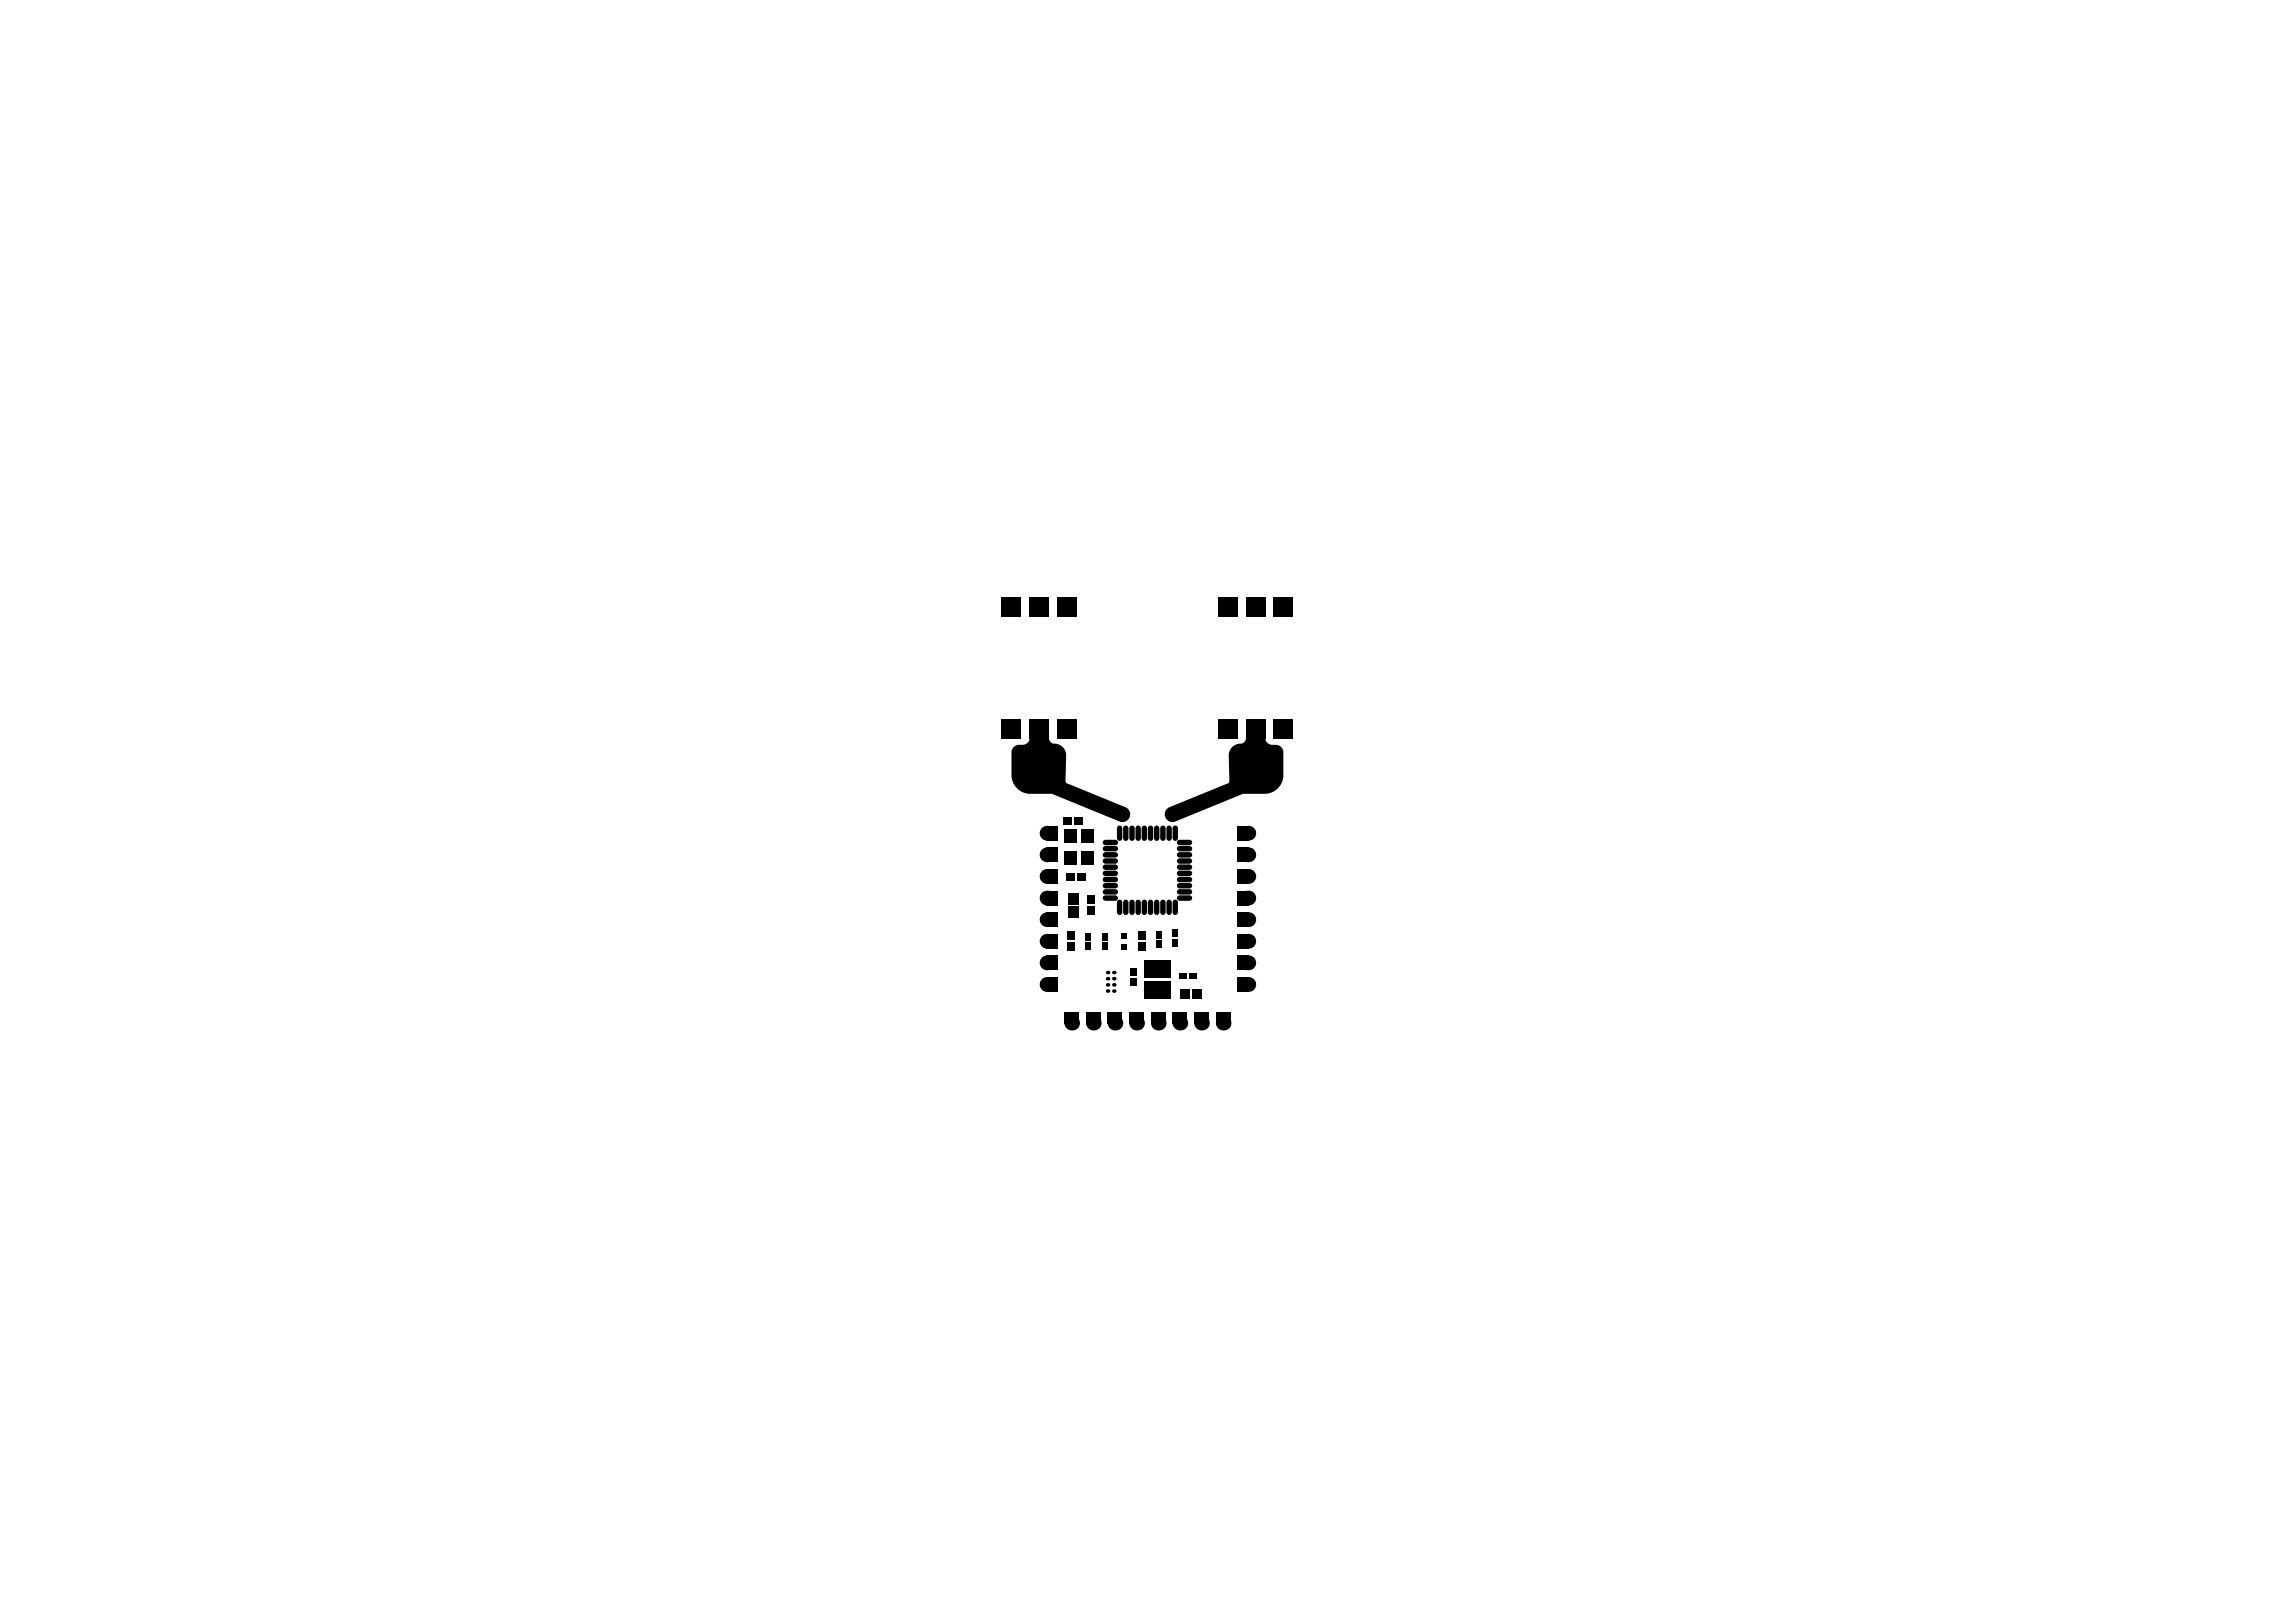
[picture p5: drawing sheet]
<svg xmlns="http://www.w3.org/2000/svg" width="297mm" height="210mm" viewBox="0 0 297 210" stroke-linecap="round" stroke-linejoin="round" font-family="sans-serif">
<g fill="#000">
<path d="M131 96.8a1.5 1.5 0 0 1 1.5-.4 .9 .9 0 0 0 .7-1h2.4l.1 .2a.72 .72 0 0 0 .9 .6 1.51 1.51 0 0 1 1.3 1.6v3.3l.1 .3 7.8 3.1a1.01 1.01 0 0 1 .3 1.4 1.01 1.01 0 0 1-1.3 .4l-8.6-3.6h-2.9a2.42 2.42 0 0 1-2.4-2.4v-3.1zM150.8 104.8l.3-.3 7.8-3.1 .1-.3v-3.3a1.58 1.58 0 0 1 1.7-1.6l.3-.1 .3-.7h2.4a1.02 1.02 0 0 0 1.3 1 .95 .95 0 0 1 1 1v2.9a2.42 2.42 0 0 1-2.4 2.4h-2.9l-8.6 3.6a1 1 0 0 1-1.2-.3 1 1 0 0 1-.1-1.2z"/>
<circle cx="135.5" cy="116.2" r=".95"/>
<circle cx="135.5" cy="107.8" r=".95"/>
<circle cx="135.5" cy="113.4" r=".95"/>
<circle cx="135.5" cy="110.6" r=".95"/>
<circle cx="135.5" cy="119" r=".95"/>
<circle cx="161.4" cy="119" r=".95"/>
<circle cx="161.4" cy="116.2" r=".95"/>
<circle cx="161.4" cy="107.8" r=".95"/>
<circle cx="161.4" cy="113.4" r=".95"/>
<circle cx="161.4" cy="110.6" r=".95"/>
<circle cx="135.5" cy="124.6" r=".95"/>
<circle cx="135.5" cy="127.4" r=".95"/>
<circle cx="135.5" cy="121.8" r=".95"/>
<circle cx="138.6" cy="132.4" r=".95"/>
<circle cx="141.4" cy="132.4" r=".95"/>
<circle cx="143.3" cy="125.9" r=".23"/>
<circle cx="143.3" cy="127.5" r=".23"/>
<circle cx="143.3" cy="128.2" r=".23"/>
<circle cx="143.3" cy="126.7" r=".23"/>
<circle cx="144.1" cy="126.7" r=".23"/>
<circle cx="144.1" cy="127.5" r=".23"/>
<circle cx="144.1" cy="128.2" r=".23"/>
<circle cx="144.1" cy="125.9" r=".23"/>
<circle cx="144.2" cy="132.4" r=".95"/>
<circle cx="147" cy="132.4" r=".95"/>
<circle cx="149.8" cy="132.4" r=".95"/>
<circle cx="152.6" cy="132.4" r=".95"/>
<circle cx="155.4" cy="132.4" r=".95"/>
<circle cx="158.2" cy="132.4" r=".95"/>
<circle cx="161.4" cy="121.8" r=".95"/>
<circle cx="161.4" cy="127.4" r=".95"/>
<circle cx="161.4" cy="124.6" r=".95"/>
</g>
<g fill="none" stroke="#000" stroke-width=".7">
<path d="M143 116.2h1.3M143 115.4h1.3M143 114.6h1.3M143 113.8h1.3M143 113h1.3M143 112.2h1.3M143 111.4h1.3M143 110.6h1.3M143 109.8h1.3M143 109h1.3M144.8 107.2v1.3M144.8 116.8v1.3"/>
<path d="M145.6 107.2v1.3M145.6 116.8v1.3M146.4 107.2v1.3M146.4 116.8v1.3M147.2 107.2v1.3M147.2 116.8v1.3M148 107.2v1.3M148 116.8v1.3M148.8 107.2v1.3M148.8 116.8v1.3M149.6 107.2v1.3M149.6 116.8v1.3"/>
<path d="M150.4 107.2v1.3M150.4 116.8v1.3M151.2 107.2v1.3M151.2 116.8v1.3M152 107.2v1.3M152 116.8v1.3M152.6 116.2h1.3M152.6 115.4h1.3M152.6 114.6h1.3M152.6 113.8h1.3M152.6 113h1.3M152.6 112.2h1.3"/>
<path d="M152.6 111.4h1.3M152.6 110.6h1.3M152.6 109.8h1.3M152.6 109h1.3"/>
</g>
<g fill="#000">
<path d="M129.6 77.3h2.5v2.5h-2.5z" fill-rule="evenodd"/>
<path d="M133.2 77.3h2.5v2.5h-2.5z" fill-rule="evenodd"/>
<path d="M136.8 77.3h2.5v2.5h-2.5z" fill-rule="evenodd"/>
<path d="M157.6 77.3h2.5v2.5h-2.5z" fill-rule="evenodd"/>
<path d="M161.2 77.3h2.5v2.5h-2.5z" fill-rule="evenodd"/>
<path d="M164.8 77.3h2.5v2.5h-2.5z" fill-rule="evenodd"/>
<path d="M129.6 93.1h2.5v2.5h-2.5z" fill-rule="evenodd"/>
<path d="M133.2 93.1h2.5v2.5h-2.5z" fill-rule="evenodd"/>
<path d="M136.8 93.1h2.5v2.5h-2.5z" fill-rule="evenodd"/>
<path d="M157.6 93.1h2.5v2.5h-2.5z" fill-rule="evenodd"/>
<path d="M161.2 93.1h2.5v2.5h-2.5z" fill-rule="evenodd"/>
<path d="M164.8 93.1h2.5v2.5h-2.5z" fill-rule="evenodd"/>
<path d="M135.3 118.1h1.5v1.9h-1.5z" fill-rule="evenodd"/>
<path d="M135.3 115.3h1.5v1.9h-1.5z" fill-rule="evenodd"/>
<path d="M135.3 112.5h1.5v1.9h-1.5z" fill-rule="evenodd"/>
<path d="M135.3 109.7h1.5v1.9h-1.5z" fill-rule="evenodd"/>
<path d="M135.3 106.9h1.5v1.9h-1.5z" fill-rule="evenodd"/>
<path d="M137.1 101.7l.9 .3-.3 .7-.8-.3z" fill-rule="evenodd"/>
<path d="M137.7 107.3h1.6v1.8h-1.6z" fill-rule="evenodd"/>
<path d="M137.7 110.1h1.6v1.8h-1.6z" fill-rule="evenodd"/>
<path d="M137.6 105.8h1.1v.9h-1.1z" fill-rule="evenodd"/>
<path d="M138.3 102.2l.8 .3-.3 .7-.8-.4z" fill-rule="evenodd"/>
<path d="M137.9 113.1h1.2v.9h-1.2z" fill-rule="evenodd"/>
<path d="M138.2 117.3h1.4v1.5h-1.4z" fill-rule="evenodd"/>
<path d="M138.2 115.6h1.4v1.4h-1.4z" fill-rule="evenodd"/>
<path d="M139.9 107.3h1.6v1.8h-1.6z" fill-rule="evenodd"/>
<path d="M139.9 110.1h1.6v1.8h-1.6z" fill-rule="evenodd"/>
<path d="M139 105.8h1.1v.9h-1.1z" fill-rule="evenodd"/>
<path d="M139.4 113.1h1.1v.9h-1.1z" fill-rule="evenodd"/>
<path d="M140.7 117.3h1v1.1h-1z" fill-rule="evenodd"/>
<path d="M140.7 115.9h1v1.1h-1z" fill-rule="evenodd"/>
<path d="M157.8 102.5l.8-.3 .3 .6-.8 .4z" fill-rule="evenodd"/>
<path d="M158.9 102l.8-.3 .3 .7-.8 .3z" fill-rule="evenodd"/>
<path d="M160.1 106.9h1.5v1.9h-1.5z" fill-rule="evenodd"/>
<path d="M160.1 109.7h1.5v1.9h-1.5z" fill-rule="evenodd"/>
<path d="M160.1 112.5h1.5v1.9h-1.5z" fill-rule="evenodd"/>
<path d="M160.1 115.3h1.5v1.9h-1.5z" fill-rule="evenodd"/>
<path d="M160.1 118.1h1.5v1.9h-1.5z" fill-rule="evenodd"/>
<path d="M135.3 120.9h1.5v1.9h-1.5z" fill-rule="evenodd"/>
<path d="M135.3 126.5h1.5v1.9h-1.5z" fill-rule="evenodd"/>
<path d="M135.3 123.7h1.5v1.9h-1.5z" fill-rule="evenodd"/>
<path d="M137.7 131h1.9v1.5h-1.9z" fill-rule="evenodd"/>
<path d="M138.1 121.9h.9v1.1h-.9z" fill-rule="evenodd"/>
<path d="M138.1 120.5h.9v1.1h-.9z" fill-rule="evenodd"/>
<path d="M140.4 120.7h.7v1h-.7z" fill-rule="evenodd"/>
<path d="M140.4 122h.7v.9h-.7z" fill-rule="evenodd"/>
<path d="M140.5 131h1.9v1.5h-1.9z" fill-rule="evenodd"/>
<path d="M142.6 122h.7v.9h-.7z" fill-rule="evenodd"/>
<path d="M142.6 120.7h.7v1h-.7z" fill-rule="evenodd"/>
<path d="M143.3 131h1.9v1.5h-1.9z" fill-rule="evenodd"/>
<path d="M145.1 120.7h.7v.8h-.7z" fill-rule="evenodd"/>
<path d="M145.1 122.1h.7v.8h-.7z" fill-rule="evenodd"/>
<path d="M146.1 131h1.9v1.5h-1.9z" fill-rule="evenodd"/>
<path d="M146.3 126.6h.8v1h-.8z" fill-rule="evenodd"/>
<path d="M146.3 125.4h.8v.9h-.8z" fill-rule="evenodd"/>
<path d="M147.2 122h.9v1.1h-.9z" fill-rule="evenodd"/>
<path d="M147.2 120.5h.9v1.2h-.9z" fill-rule="evenodd"/>
<path d="M148.9 131h1.9v1.5h-1.9z" fill-rule="evenodd"/>
<path d="M149.6 121.7h.7v.9h-.7z" fill-rule="evenodd"/>
<path d="M149.6 120.5h.7v.9h-.7z" fill-rule="evenodd"/>
<path d="M148 124.3h3.4v2.3h-3.4z" fill-rule="evenodd"/>
<path d="M148 127h3.4v2.3h-3.4z" fill-rule="evenodd"/>
<path d="M151.7 120.3h.7v1h-.7z" fill-rule="evenodd"/>
<path d="M151.7 121.6h.7v.9h-.7z" fill-rule="evenodd"/>
<path d="M151.7 131h1.9v1.5h-1.9z" fill-rule="evenodd"/>
<path d="M152.7 128h1.2v1.3h-1.2z" fill-rule="evenodd"/>
<path d="M152.6 125.9h.9v.7h-.9z" fill-rule="evenodd"/>
<path d="M154.2 128h1.3v1.3h-1.3z" fill-rule="evenodd"/>
<path d="M154.5 131h1.9v1.5h-1.9z" fill-rule="evenodd"/>
<path d="M153.9 125.9h.9v.7h-.9z" fill-rule="evenodd"/>
<path d="M157.3 131h1.9v1.5h-1.9z" fill-rule="evenodd"/>
<path d="M160.1 123.7h1.5v1.9h-1.5z" fill-rule="evenodd"/>
<path d="M160.1 126.5h1.5v1.9h-1.5z" fill-rule="evenodd"/>
<path d="M160.1 120.9h1.5v1.9h-1.5z" fill-rule="evenodd"/>
</g>
</svg>
